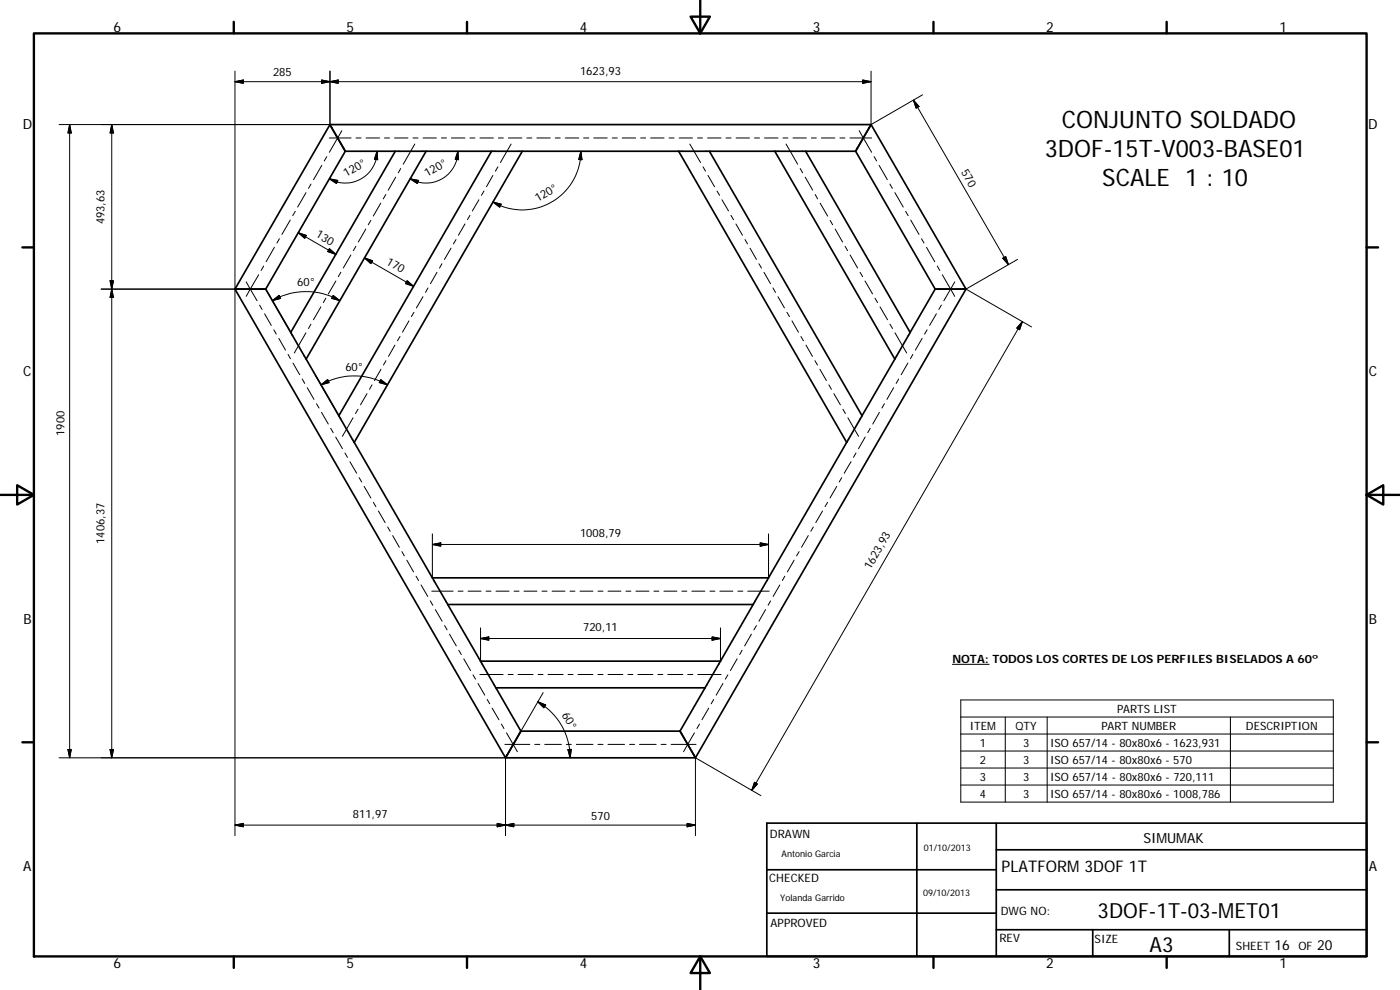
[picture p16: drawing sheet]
<svg xmlns="http://www.w3.org/2000/svg" width="420mm" height="297mm" viewBox="0 0 420 297" stroke-linecap="round" stroke-linejoin="round" font-family="sans-serif">
<defs><g id="words">
<g font-size="7.2">
<text x="318.6" y="38.4">CONJUNTO SOLDADO</text>
<text x="313.5" y="47">3DOF-15T-V003-BASE01</text>
<text x="330.8" y="55.7">SCALE 1 : 10</text>
</g>
<g font-size="6.3">
<text x="329.4" y="275.4">3DOF-1T-03-MET01</text>
<text x="345" y="285.6">A3</text>
</g>
<text font-size="4.8" x="300.6" y="261.7">PLATFORM 3DOF 1T</text>
<g font-size="4.2">
<text x="34" y="9.6">6</text>
<text x="104" y="9.6">5</text>
<text x="174" y="9.6">4</text>
<text x="244" y="9.6">3</text>
<text x="314" y="9.6">2</text>
<text x="384" y="9.6">1</text>
<text x="6.8" y="38.7">D</text>
<text x="410.6" y="38.7">D</text>
<text x="7" y="112.9">C</text>
<text x="410.8" y="112.9">C</text>
<text x="7" y="187.1">B</text>
<text x="410.8" y="187.1">B</text>
<text x="343.1" y="252.8">SIMUMAK</text>
<text x="7" y="261.3">A</text>
<text x="410.8" y="261.3">A</text>
<text x="382.5" y="285">16</text>
<text x="395.3" y="285">20</text>
<text x="34" y="290.4">6</text>
<text x="104" y="290.4">5</text>
<text x="174" y="290.4">4</text>
<text x="244" y="290.4">3</text>
<text x="314" y="290.4">2</text>
<text x="384" y="290.4">1</text>
</g>
<g font-size="3.5">
<text x="231.1" y="251.4">DRAWN</text>
<text x="230.9" y="264.6">CHECKED</text>
<text x="300.3" y="274.5">DWG NO:</text>
<text x="231.3" y="278.2">APPROVED</text>
<text x="299.9" y="282.6">REV</text>
<text x="328.5" y="283">SIZE</text>
<text x="370.9" y="285">SHEET</text>
<text x="389.7" y="285">OF</text>
</g>
<g font-size="3.4">
<text x="81.9" y="22.9">285</text>
<text x="174.1" y="22.4">1623,93</text>
<text x="103.9" y="53.2" transform="rotate(-30 103.9 53.2)">120°</text>
<text x="128.2" y="53.2" transform="rotate(-30 128.2 53.2)">120°</text>
<text x="288.3" y="51.5" transform="rotate(60 288.3 51.5)">570</text>
<text x="161.4" y="60.6" transform="rotate(-30 161.4 60.6)">120°</text>
<text x="31.4" y="67.3" transform="rotate(-90 31.4 67.3)">493,63</text>
<text x="94.6" y="70.9" transform="rotate(30 94.6 70.9)">130</text>
<text x="115.7" y="79.2" transform="rotate(30 115.7 79.2)">170</text>
<text x="89.2" y="85.9">60°</text>
<text x="103.6" y="111.2">60°</text>
<text x="19.3" y="130.7" transform="rotate(-90 19.3 130.7)">1900</text>
<text x="174.1" y="161.2">1008,79</text>
<text x="31.4" y="163.2" transform="rotate(-90 31.4 163.2)">1406,37</text>
<text x="261.3" y="171.1" transform="rotate(-60 261.3 171.1)">1623,93</text>
<text x="175" y="189.4">720,11</text>
<text x="285.8" y="198.8">NOTA: TODOS LOS CORTES DE LOS PERFILES BISELADOS A 60º</text>
<text x="168.5" y="214.5" transform="rotate(60 168.5 214.5)">60°</text>
<text x="335.2" y="213.8">PARTS LIST</text>
<text x="291.1" y="218.9">ITEM</text>
<text x="304.7" y="218.9">QTY</text>
<text x="330.5" y="218.9">PART NUMBER</text>
<text x="373.9" y="218.9">DESCRIPTION</text>
<text x="294.1" y="224">1</text>
<text x="307" y="224">3</text>
<text x="315.2" y="224.1">ISO 657/14 - 80x80x6 - 1623,931</text>
<text x="294.1" y="229.2">2</text>
<text x="307" y="229.2">3</text>
<text x="315.2" y="229.2">ISO 657/14 - 80x80x6 - 570</text>
<text x="294.1" y="234.3">3</text>
<text x="294.1" y="239.3">4</text>
<text x="307" y="234.3">3</text>
<text x="307" y="239.4">3</text>
<text x="315.2" y="234.3">ISO 657/14 - 80x80x6 - 720,111</text>
<text x="315.2" y="239.4">ISO 657/14 - 80x80x6 - 1008,786</text>
<text x="105.9" y="245.4">811,97</text>
<text x="177.4" y="246">570</text>
</g>
<g font-size="2.7">
<text x="234.5" y="257.1">Antonio Garcia</text>
<text x="277.3" y="255.2">01/10/2013</text>
<text x="277" y="268.7">09/10/2013</text>
<text x="234.2" y="270.2">Yolanda Garrido</text>
</g>
</g></defs>
<g fill="none" stroke="#000" stroke-width=".51">
<path d="M99 37.4h162.4M99 37.4l4.6 8M99 37.4l-28.5 49.3M261.4 37.4l-4.6 8M261.4 37.4l28.5 49.3M103.6 45.4h15M103.6 45.4l-23.9 41.3M118.6 45.4l-31.3 54.3M118.6 45.4h9.3M127.9 45.4h19.6M127.9 45.4l-36 62.3M147.5 45.4l-45.8 79.3"/>
<path d="M147.5 45.4h9.2M156.7 45.4l-50.4 87.3M156.7 45.4h47M203.7 45.4h9.2M203.7 45.4l50.4 87.3M212.9 45.4h19.6M212.9 45.4l45.8 79.3M232.5 45.4h9.3M232.5 45.4l36.1 62.3M241.8 45.4h15M241.8 45.4l31.3 54.3M256.8 45.4l23.9 41.3"/>
<path d="M70.5 86.7l81.2 140.7M70.5 86.7h9.2M79.7 86.7l7.6 13M87.3 99.7l4.6 8M273.1 99.7l-4.5 8M280.7 86.7h9.2M280.7 86.7l-7.6 13M289.9 86.7l-81.2 140.7M91.9 107.7l9.8 17M268.6 107.7l-9.9 17M101.7 124.7l4.6 8M106.3 132.7l23.5 40.7"/>
<path d="M254.1 132.7l-23.5 40.7M258.7 124.7l-4.6 8M129.8 173.4l4.6 8M129.8 173.4h100.8M230.6 173.4l-4.6 8M134.4 181.4h91.6M134.4 181.4l9.8 17M144.2 198.4l4.6 8M144.2 198.4h72M216.2 198.4l-4.6 8M226 181.4l-9.8 17M148.8 206.4h62.8"/>
<path d="M148.8 206.4l7.5 13M156.3 219.4h47.8M156.3 219.4l-4.6 8M204.1 219.4l4.6 8M211.6 206.4l-7.5 13M151.7 227.4h57M230.1 247h180v40h-180zM275.2 247v40M299 255h111.1M299 247v40M230.1 274h68.9M230.1 261h68.9"/>
<path d="M299 279h111.1M299 267h111.1M327.9 279v8M368.9 279v8"/>
</g>
<g fill="none" stroke="#000" stroke-width=".71">
<path d="M10.2 10h399.9v277h-399.9zM70.2 6.6v3.4M140.2 6.6v3.4M207.3 5h5.8l-2.9 5zM210.2 0v10M280.2 6.6v3.4M350.1 6.6v3.4M6.7 74.2h3.5M410.1 74.2h3.5M.2 148.5h10M5.2 145.6l5 2.9-5 2.9zM410.1 148.5l5-2.9v5.8z"/>
<path d="M410.1 148.5h10M6.7 222.7h3.5M410.1 222.7h3.5M70.2 287v3.4M140.2 287v3.4M210.2 287l2.9 5h-5.8zM210.2 287v10M280.2 287v3.4M350.1 287v3.4"/>
</g>
<g fill="none" stroke="#000" stroke-width=".3">
<path d="M20.9 37.4v190M20.9 37.4l.5 2.5h-1zM33.5 37.4v190M33.5 37.4l.5 2.5h-1zM70.5 21.3v229.4M70.5 24.5l2.5-.5v1zM70.5 24.5h190.9M96.5 24l2.5 .5-2.5 .5zM99 21.3v16.1h-81.3M99 24.5l2.5-.5v1zM102.6 39.2l-3.8 6.5M257.9 39.2l3.7 6.5"/>
<path d="M258.9 24l2.5 .5-2.5 .5zM261.4 21.3v16.1l15.5-9M274.1 30.1l28.5 49.3M274.1 30.1l1.7 1.9-.9 .5zM91.8 57.8l-2.5 4.3M93.3 55.2l-.7 1.3M96.6 49.6l-2.5 4.3M98.1 47l-.8 1.3M98.8 41.4h6.6M98.9 53.7l2.5 .4-.4 1zM106.9 41.4h1.5M109.9 41.4h4"/>
<path d="M113.2 45.4a9.4 9.4 0 0 1-2 5.8 9.6 9.6 0 0 1-10.1 3.4l-2.2-.9M113.2 45.4l.1 2.5-.9-.1zM115.4 41.4h1.5M115.8 58.4l-.8 1.3M118.4 41.4h4M118.8 53.1l-2.3 3.9M120.3 50.6l-.8 1.3M123.1 53.7l2.5 .4-.4 1zM123.9 41.4h1.5M124.5 43.2l-3.5 6.1M126.9 41.4h4.1M132.5 41.4h1.5"/>
<path d="M135.5 41.4h4M137.4 45.4a9.6 9.6 0 0 1-1.9 5.8 9.6 9.6 0 0 1-10.1 3.4l-2.3-.9M137.4 45.4l.2 2.5-1-.1zM141 41.4h1.5M143.7 59.9l-1.9 3.4M144 41.4h4.1M145.2 57.3l-.7 1.3M147.9 52.6l-1.9 3.4M149.4 50.1l-.7 1.3M149.6 41.4h1.5M152.6 41.4h4M153.4 43.2l-3.2 5.6"/>
<path d="M158.1 41.4h1.5M161.1 41.4h4M166.6 41.4h1.5M169.6 41.4h4.1M174.3 45.4a17.6 17.6 0 0 1-26.4 15.2M174.3 45.4l.4 2.5h-1zM175.2 41.4h1.5M178.2 41.4h4M183.7 41.4h1.5M186.7 41.4h4.1M192.3 41.4h1.5M195.3 41.4h4"/>
<path d="M200.8 41.4h1.5M203.8 41.4h4M207 43.2l3.2 5.6M209.3 41.4h1.5M211 50.1l.7 1.3M212.4 41.4h4M212.5 52.6l1.9 3.4M215.2 57.3l.8 1.3M216.7 59.9l1.9 3.4M217.9 41.4h1.5M220.9 41.4h4M226.4 41.4h1.5"/>
<path d="M229.4 41.4h4.1M235 41.4h1.5M235.9 43.2l3.5 6.1M238 41.4h4M240.1 50.6l.8 1.3M241.6 53.1l2.3 3.9M243.5 41.4h1.5M244.7 58.4l.7 1.3M246.5 41.4h4M252.1 41.4h1.5M255.1 41.4h6.5M262.3 47l.8 1.3"/>
<path d="M263.8 49.6l2.5 4.3M267.1 55.2l.7 1.3M268.6 57.8l2.5 4.3M79.1 79.8l-.7 1.4M82.3 74.2l-2.4 4.3M83.9 71.6l-.8 1.3M87.1 66l-2.5 4.3M88.6 63.4l-.7 1.3M89.5 69.8l11.3 6.5M89.5 69.8l2.4 .8-.5 .9zM98.9 74.6l1.9 1.7-2.4-.8zM105.3 76.5l-2.3 3.9"/>
<path d="M106.8 73.9l-.8 1.3M109.4 77.4l14.7 8.5M109.4 77.4l2.4 .8-.5 .9zM109.8 68.7l-2.3 3.9M111.3 66.1l-.8 1.3M114.3 61l-2.3 3.8M132.6 79.1l-.7 1.3M135.3 74.5l-1.9 3.4M136.9 71.9l-.8 1.3M139.5 67.2l-1.9 3.4M141 64.6l-.7 1.3M147.9 60.6l2.5 .7-.4 .9z"/>
<path d="M219.4 64.6l.7 1.3M220.9 67.2l1.9 3.4M223.6 71.9l.7 1.3M225.1 74.5l1.9 3.4M227.8 79.1l.7 1.3M246.1 61l2.3 3.8M249.1 66.1l.8 1.3M250.6 68.7l2.3 3.9M253.6 73.9l.8 1.3M255.1 76.5l2.3 3.9M271.8 63.4l.8 1.3M273.3 66l2.5 4.3"/>
<path d="M276.6 71.6l.7 1.3M278.1 74.2l2.4 4.3M281.3 79.8l.7 1.4M301 77.5l.8-.5 .8 2.4zM305.4 77.8l-15.5 8.9 19.7 11.4M30.4 86.7h40.1M33 84.2h1l-.5 2.5zM33.5 86.7l.5 2.6h-1zM73.9 84.6l1.2 2.1M75.1 86.7l-1.2 2.2M75.1 86.7l2 3.5M77.6 82.4l-2.5 4.3"/>
<path d="M77.9 91.5l.7 1.3M79.4 94.1l2 3.5M80.1 87.4l7.7 13.2M81.8 90.2l1.9-1.6 .5 .9zM81.8 90.2a20.3 20.3 0 0 1 20.2 0M82.2 99l.7 1.2M91.8 99.9l-3.5 6M93.3 97.3l-.7 1.3M96.3 92.1l-2.2 3.8M97.8 89.5l-.8 1.3M100 88.6l2 1.6-2.4-.7zM100.8 84.3l-2.3 3.9"/>
<path d="M102.3 81.7l-.8 1.3M122.2 84.2l1.9 1.7-2.4-.8zM122.7 96.3l-1.9 3.4M124.2 93.7l-.7 1.3M126.9 89l-1.9 3.4M128.4 86.4l-.7 1.3M131.1 81.7l-1.9 3.4M229.3 81.7l1.9 3.4M232 86.4l.7 1.3M233.5 89l1.9 3.4M236.2 93.7l.7 1.3M237.7 96.3l1.9 3.4"/>
<path d="M258.1 81.7l.8 1.3M259.6 84.3l2.3 3.9M262.6 89.5l.8 1.3M264.1 92.1l2.3 3.8M267.1 97.3l.8 1.3M268.6 99.9l3.5 6M278.2 99l-.7 1.2M281 94.1l-2 3.5M282.5 91.5l-.7 1.3M282.8 82.4l2.5 4.3M285.3 86.7l1.2 2.2M285.3 86.7l-2 3.5"/>
<path d="M286.5 84.6l-1.2 2.1M306.8 96.5l-81.2 140.6M306.8 96.5l-.8 2.4-.9-.5zM83.7 101.5l2 3.6M86.5 106.3l.7 1.3M87.9 108.9l2 3.5M90.7 113.7l.7 1.3M92.2 116.3l2 3.5M94.7 112.7l7.5 12.9M96.3 115.5l2-1.6 .5 .9zM96.3 115.5a20 20 0 0 1 20 0M110.1 118.1l-1.9 3.4"/>
<path d="M111.6 115.5l-.7 1.3M114.3 113.9l2 1.6-2.5-.7zM114.3 110.8l-1.9 3.4M115.8 108.2l-.7 1.3M118.5 103.5l-1.9 3.4M120 101l-.7 1.3M240.4 101l.7 1.3M241.9 103.5l1.9 3.4M244.6 108.2l.7 1.3M246.1 110.8l1.9 3.4M248.8 115.5l.7 1.3M250.3 118.1l1.9 3.4"/>
<path d="M268.2 116.3l-2 3.5M269.7 113.7l-.7 1.3M272.5 108.9l-2 3.5M273.9 106.3l-.7 1.3M276.7 101.5l-2 3.6M95 121.1l.7 1.3M96.5 123.7l2 3.5M99.2 128.5l.8 1.3M100.7 131.1l2.1 3.5M103.5 135.9l.8 1.3M105 138.5l2 3.5M105.9 125.4l-3.1 5.5"/>
<path d="M107.5 122.8l-.8 1.3M253 122.8l.7 1.3M254.5 125.4l3.2 5.5M255.4 138.5l-2 3.5M256.9 135.9l-.8 1.3M259.7 131.1l-2 3.5M261.2 128.5l-.8 1.3M263.9 123.7l-2 3.5M265.4 121.1l-.7 1.3M107.8 143.3l.8 1.3M109.3 145.9l2 3.5M112 150.7l.8 1.3"/>
<path d="M113.6 153.3l2 3.5M116.3 158.1l.8 1.3M244.1 158.1l-.8 1.3M246.9 153.3l-2.1 3.5M248.4 150.7l-.8 1.3M251.1 145.9l-2 3.5M252.6 143.3l-.7 1.3M117.8 160.7l2.1 3.5M120.6 165.5l.7 1.3M122.1 168.1l2 3.5M124.9 172.9l.7 1.3M126.4 175.5l2 3.5"/>
<path d="M129.6 177.4h6.4M129.8 163.4l2.5-.5v1zM129.8 160.2v13.2M129.8 163.4h100.8M137.5 177.4h1.5M140.5 177.4h3.9M145.9 177.4h1.5M148.9 177.4h3.9M154.3 177.4h1.5M157.3 177.4h3.9M162.7 177.4h1.5M165.7 177.4h3.9"/>
<path d="M171.1 177.4h1.5M174.1 177.4h3.9M179.5 177.4h1.5M182.5 177.4h3.8M187.8 177.4h1.5M190.8 177.4h4M196.2 177.4h1.5M199.3 177.4h3.8M204.6 177.4h1.5M207.6 177.4h3.9M213.1 177.4h1.5M216 177.4h3.9"/>
<path d="M221.4 177.4h1.5M224.4 177.4h6.4M228.1 162.9l2.5 .5-2.5 .5zM230.6 160.2v13.2M234 175.5l-2 3.5M235.5 172.9l-.7 1.3M238.3 168.1l-2 3.5M239.8 165.5l-.7 1.3M242.6 160.7l-2.1 3.5M129.1 180.3l.8 1.3M130.7 182.9l2 3.5M133.4 187.7l.8 1.3"/>
<path d="M134.9 190.3l2 3.5M137.7 195.1l.7 1.3M139.2 197.7l2 3.5M144.2 191.6l2.5-.5v1zM144.2 191.6h72M144.2 188.4v10M213.7 191.1l2.5 .5-2.5 .5zM216.2 188.4v10M221.2 197.7l-2 3.5M222.7 195.1l-.7 1.3M225.5 190.3l-2 3.5M227 187.7l-.7 1.3"/>
<path d="M229.8 182.9l-2 3.5M231.3 180.3l-.8 1.3M285.8 199.3h11.1M142 202.5l.7 1.3M143.5 205.1l2 3.5M144 202.4h7M146.2 209.9l.8 1.3M147.7 212.5l2 3.5M150.5 217.3l.7 1.3M152 219.9l3.3 5.7M152.5 202.4h1.5M155.5 202.4h4.5"/>
<path d="M161.4 210.6l2.4 .9-.6 .9zM161.4 210.6a19.3 19.3 0 0 1 9.7 16.8M161.5 202.4h1.5M163 207.8l-7.2 12.5M164.5 202.4h4.5M170.5 202.4h1.5M173.5 202.4h4.5M179.5 202.4h1.5M182.5 202.4h4.4M188.4 202.4h1.5M191.4 202.4h4.5M197.4 202.4h1.5"/>
<path d="M200.4 202.4h4.5M206.4 202.4h1.5M208.4 219.9l-3.3 5.7M209.4 202.4h7M209.9 217.3l-.7 1.3M212.7 212.5l-2 3.5M214.2 209.9l-.8 1.3M217 205.1l-2.1 3.5M218.4 202.5l-.7 1.3M288.3 210h111.8v30.7h-111.8zM288.3 215.1h111.8M301.7 215.1v25.6"/>
<path d="M314.3 215.1v25.6M369.3 215.1v25.6M17.7 227.4h134v23.3M20.4 224.9h1l-.5 2.5zM33 224.9h1l-.5 2.5zM151.5 223.4h7.5M160.5 223.4h1.5M163.5 223.4h5M170 223.4h1.5M170.4 224.9l1.1-.1-.4 2.6zM173 223.4h5M179.5 223.4h1.5"/>
<path d="M182.5 223.4h4.9M188.9 223.4h1.5M191.9 223.4h5M198.4 223.4h1.5M201.4 223.4h7.5M226.4 234.7l.9 .5-1.7 1.9zM228.4 238.7l-19.7-11.3v23.3M288.3 220.2h111.8M288.3 225.3h111.8M288.3 230.4h111.8M288.3 235.5h111.8M70.5 247.6l2.5-.5v1z"/>
<path d="M70.5 247.6h138.2M149.2 247.1l2.5 .5-2.5 .5zM151.7 247.6l2.5-.5v1zM206.2 247.1l2.5 .5-2.5 .5z"/>
</g>
<g fill="#000" stroke="#000" stroke-width=".3">
<path d="M20.9 37.4l.5 2.5h-1zM33.5 37.4l.5 2.5h-1zM70.5 24.5l2.5-.5v1zM96.5 24l2.5 .5-2.5 .5zM99 24.5l2.5-.5v1zM258.9 24l2.5 .5-2.5 .5zM274.1 30.1l1.7 1.9-.9 .5zM98.8 53.7l2.6 .4-.4 1zM113.2 45.4l.1 2.5-.9-.1zM123.1 53.7l2.5 .4-.4 1zM137.4 45.4l.2 2.5-1-.1zM174.3 45.4l.4 2.5h-1z"/>
<path d="M89.5 69.8l2.4 .8-.5 .9zM98.9 74.6l1.9 1.7-2.4-.8zM109.4 77.4l2.4 .8-.5 .9zM147.9 60.6l2.5 .7-.4 .9zM301 77.5l.8-.5 .8 2.4zM33 84.2h1l-.5 2.5zM33.5 86.7l.5 2.6h-1zM81.8 90.2l1.9-1.6 .5 .9zM100 88.6l2 1.6-2.4-.7zM122.2 84.2l1.9 1.7-2.4-.8zM306.8 96.5l-.8 2.4-.9-.5zM96.3 115.5l2-1.6 .5 .9z"/>
<path d="M114.3 113.9l2 1.6-2.5-.7zM129.8 163.4l2.5-.5v1zM228.1 162.9l2.5 .5-2.5 .5zM144.2 191.6l2.5-.5v1zM213.7 191.1l2.5 .5-2.5 .5zM161.4 210.6l2.4 .9-.6 .9zM20.4 224.9h1l-.5 2.5zM33 224.9h1l-.5 2.5zM170.4 224.9l1.1-.1-.4 2.6zM226.4 234.7l.9 .5-1.7 1.9zM70.5 247.6l2.5-.5v1zM149.2 247.1l2.5 .5-2.5 .5z"/>
<path d="M151.7 247.6l2.5-.5v1zM206.2 247.1l2.5 .5-2.5 .5z"/>
</g>
<use href="#words"/>
</svg>
